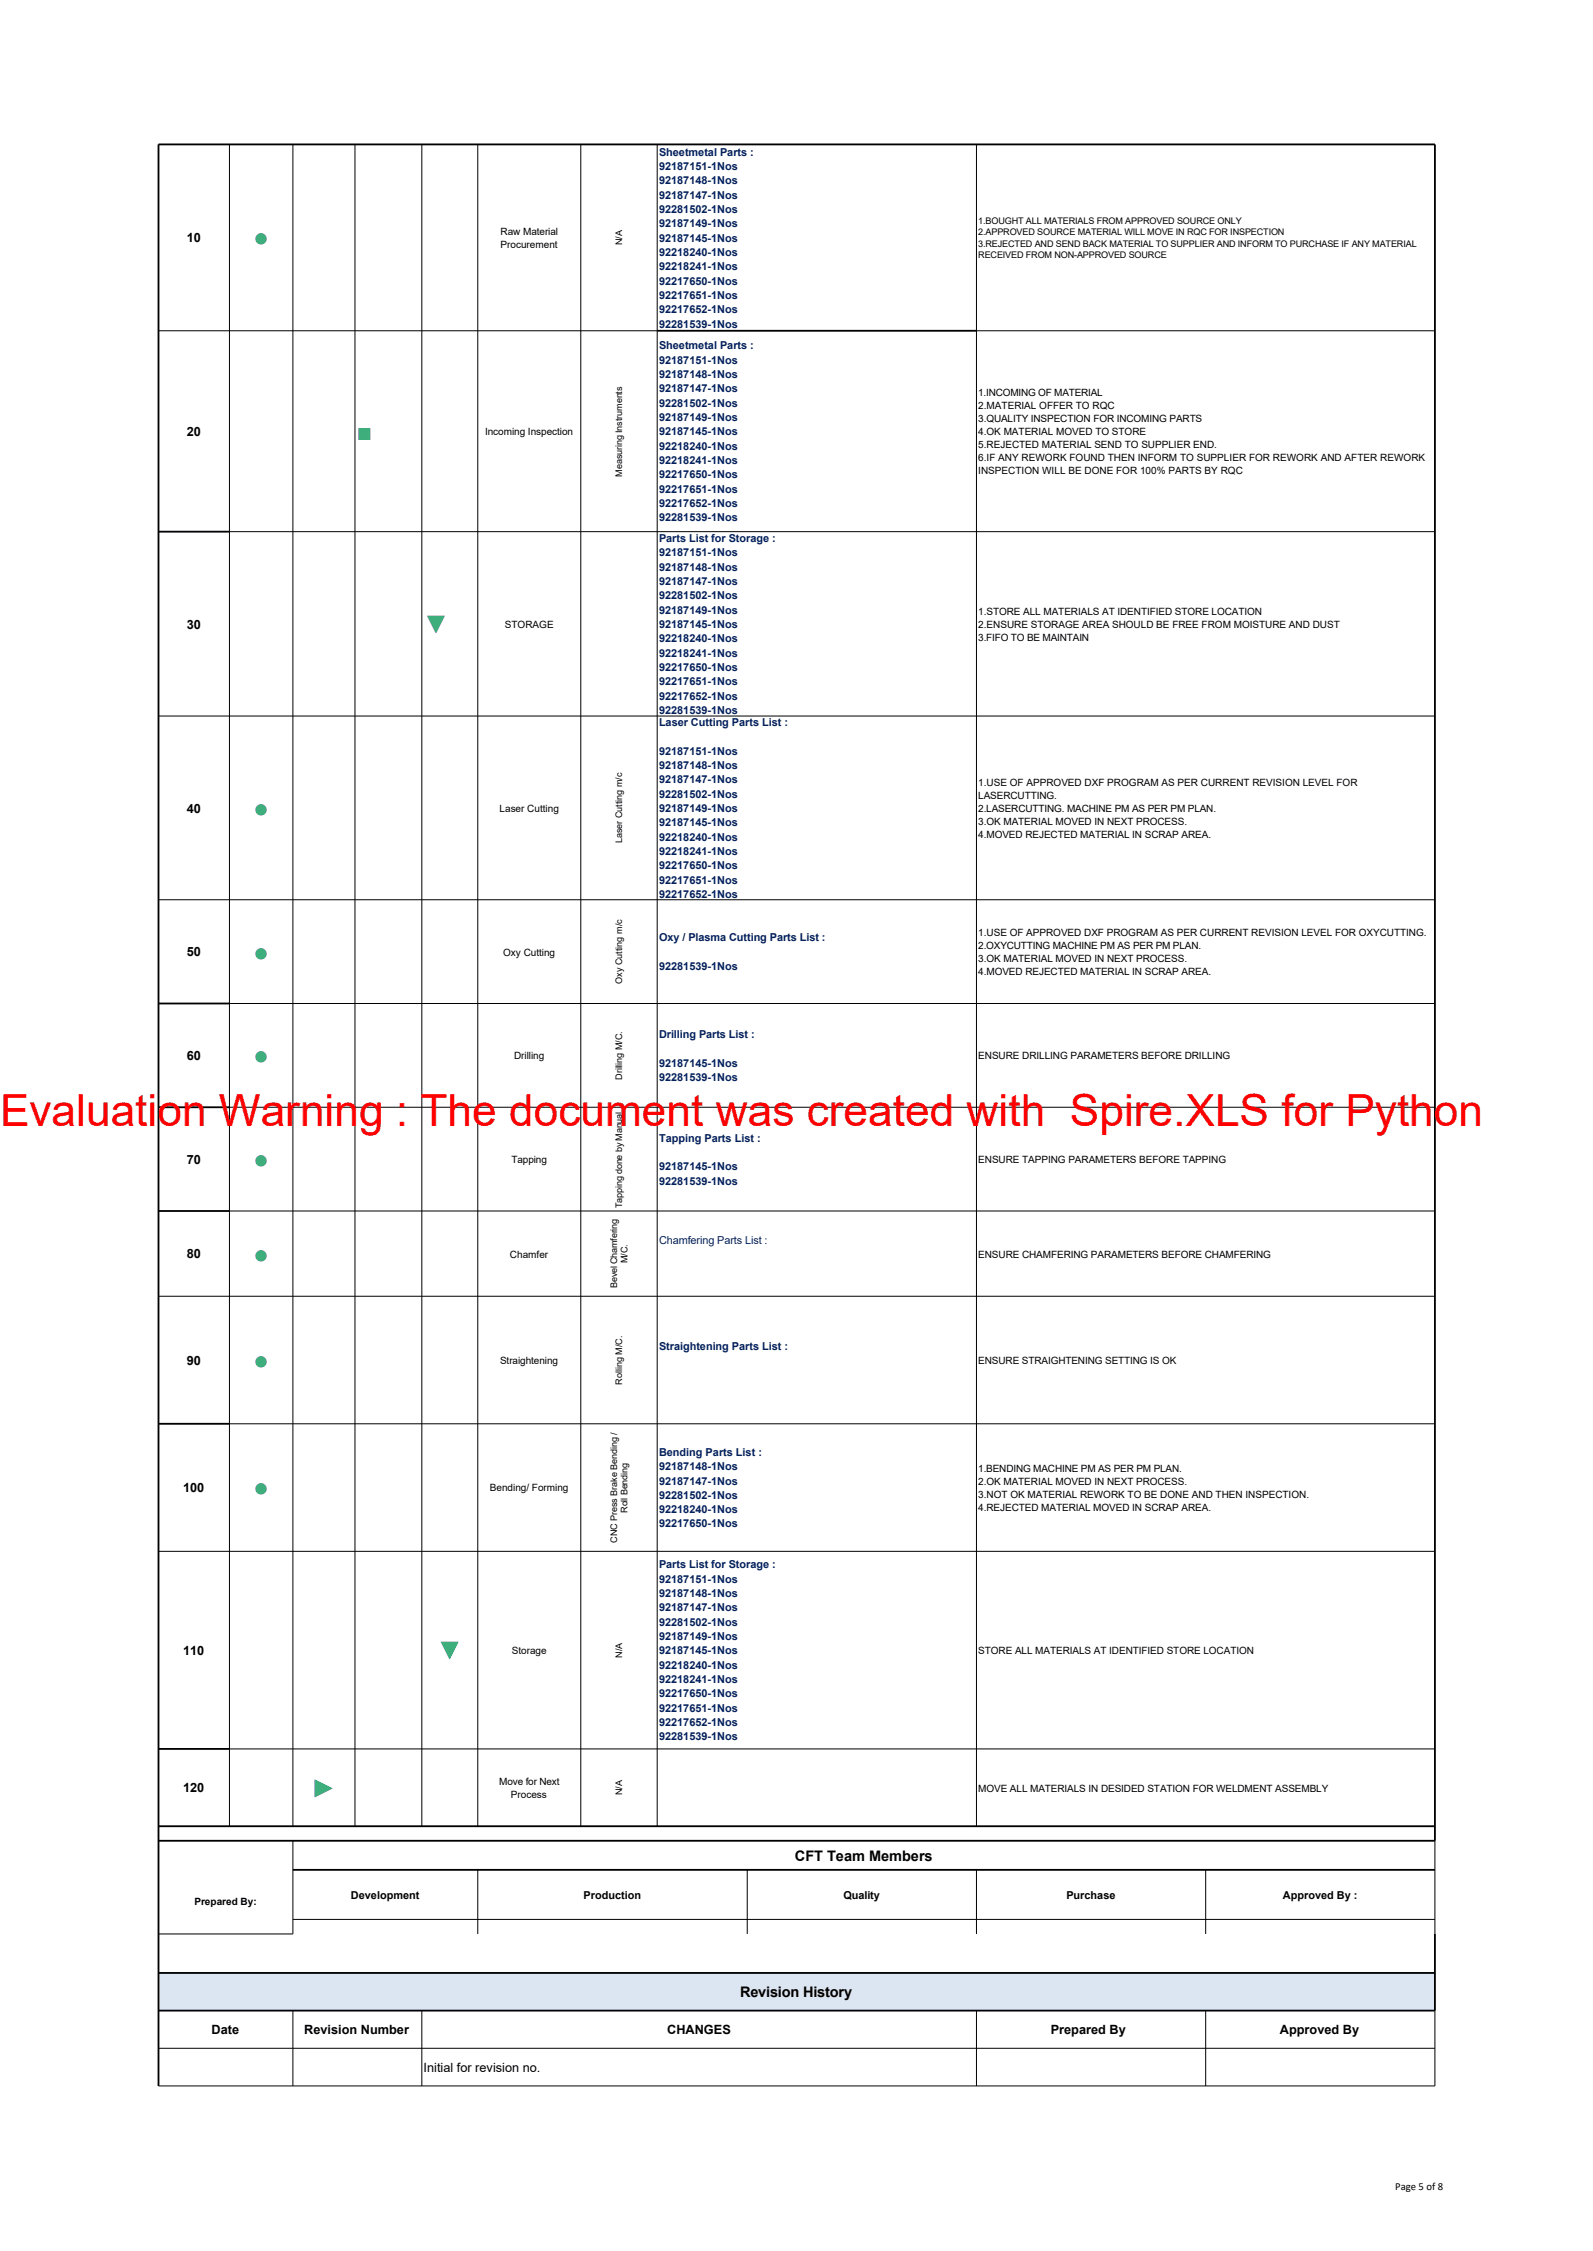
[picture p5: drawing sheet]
<svg xmlns="http://www.w3.org/2000/svg" width="210mm" height="297mm" viewBox="0 0 210 297" stroke-linecap="round" stroke-linejoin="round" font-family="sans-serif">
<defs><g id="words">
<text font-size="5.8" fill="#f00" x="0" y="148.5">Evaluation Warning : The document was created with Spire.XLS for Python</text>
<g font-size="3.4" fill="#00b050">
<text x="33.4" y="32.5">●</text>
<text x="47" y="58.1">■</text>
<text x="55.9" y="83.5">▼</text>
<text x="33.4" y="107.7">●</text>
<text x="33.4" y="126.7">●</text>
<text x="33.4" y="140.4">●</text>
<text x="33.4" y="154.1">●</text>
<text x="33.4" y="166.5">●</text>
<text x="33.4" y="180.6">●</text>
<text x="33.4" y="197.4">●</text>
<text x="57.6" y="218.9">▼</text>
<text x="41.1" y="237">►</text>
</g>
<g font-size="1.9">
<text x="104.8" y="245.5">CFT Team Members</text>
<text x="97.6" y="263.5">Revision History</text>
</g>
<g font-size="1.7">
<text x="24.6" y="32">10</text>
<text x="24.6" y="57.5">20</text>
<text x="24.6" y="82.9">30</text>
<text x="24.6" y="107.2">40</text>
<text x="24.6" y="126.2">50</text>
<text x="24.6" y="139.8">60</text>
<text x="24.6" y="153.5">70</text>
<text x="24.6" y="166">80</text>
<text x="24.6" y="180">90</text>
<text x="24.1" y="196.9">100</text>
<text x="24.1" y="218.3">110</text>
<text x="24.1" y="236.4">120</text>
<text x="27.9" y="268.3">Date</text>
<text x="40.1" y="268.3">Revision Number</text>
<text x="88" y="268.3">CHANGES</text>
<text x="138.6" y="268.3">Prepared By</text>
<text x="168.8" y="268.3">Approved By</text>
<text x="55.9" y="273.3">Initial for revision no.</text>
</g>
<g font-size="1.4" fill="#002060">
<text x="86.9" y="20.5">Sheetmetal Parts :</text>
<text x="86.9" y="22.4">92187151-1Nos</text>
<text x="86.9" y="24.3">92187148-1Nos</text>
<text x="86.9" y="26.2">92187147-1Nos</text>
<text x="86.9" y="28.1">92281502-1Nos</text>
<text x="86.9" y="30">92187149-1Nos</text>
<text x="86.9" y="31.9">92187145-1Nos</text>
<text x="86.9" y="33.8">92218240-1Nos</text>
<text x="86.9" y="35.7">92218241-1Nos</text>
<text x="86.9" y="37.5">92217650-1Nos</text>
<text x="86.9" y="39.4">92217651-1Nos</text>
<text x="86.9" y="41.3">92217652-1Nos</text>
<text x="86.9" y="43.2">92281539-1Nos</text>
<text x="86.9" y="46.1">Sheetmetal Parts :</text>
<text x="86.9" y="48">92187151-1Nos</text>
<text x="86.9" y="49.9">92187148-1Nos</text>
<text x="86.9" y="51.8">92187147-1Nos</text>
<text x="86.9" y="53.6">92281502-1Nos</text>
<text x="86.9" y="55.5">92187149-1Nos</text>
<text x="86.9" y="57.4">92187145-1Nos</text>
<text x="86.9" y="59.3">92218240-1Nos</text>
<text x="86.9" y="61.2">92218241-1Nos</text>
<text x="86.9" y="63.1">92217650-1Nos</text>
<text x="86.9" y="65">92217651-1Nos</text>
<text x="86.9" y="66.9">92217652-1Nos</text>
<text x="86.9" y="68.8">92281539-1Nos</text>
<text x="86.9" y="71.5">Parts List for Storage :</text>
<text x="86.9" y="73.4">92187151-1Nos</text>
<text x="86.9" y="75.3">92187148-1Nos</text>
<text x="86.9" y="77.2">92187147-1Nos</text>
<text x="86.9" y="79.1">92281502-1Nos</text>
<text x="86.9" y="80.9">92187149-1Nos</text>
<text x="86.9" y="82.8">92187145-1Nos</text>
<text x="86.9" y="84.7">92218240-1Nos</text>
<text x="86.9" y="86.6">92218241-1Nos</text>
<text x="86.9" y="88.5">92217650-1Nos</text>
<text x="86.9" y="90.4">92217651-1Nos</text>
<text x="86.9" y="92.3">92217652-1Nos</text>
<text x="86.9" y="94.2">92281539-1Nos</text>
<text x="86.9" y="95.8">Laser Cutting Parts List :</text>
<text x="86.9" y="99.6">92187151-1Nos</text>
<text x="86.9" y="101.4">92187148-1Nos</text>
<text x="86.9" y="103.3">92187147-1Nos</text>
<text x="86.9" y="105.2">92281502-1Nos</text>
<text x="86.9" y="107.1">92187149-1Nos</text>
<text x="86.9" y="109">92187145-1Nos</text>
<text x="86.9" y="110.9">92218240-1Nos</text>
<text x="86.9" y="112.8">92218241-1Nos</text>
<text x="86.9" y="114.7">92217650-1Nos</text>
<text x="86.9" y="116.6">92217651-1Nos</text>
<text x="86.9" y="118.4">92217652-1Nos</text>
<text x="86.9" y="124.2">Oxy / Plasma Cutting Parts List :</text>
<text x="86.9" y="128">92281539-1Nos</text>
<text x="86.9" y="136.9">Drilling Parts List :</text>
<text x="86.9" y="140.7">92187145-1Nos</text>
<text x="86.9" y="142.6">92281539-1Nos</text>
<text x="86.9" y="150.6">Tapping Parts List :</text>
<text x="86.9" y="154.4">92187145-1Nos</text>
<text x="86.9" y="156.3">92281539-1Nos</text>
<text x="86.9" y="164.1">Chamfering Parts List :</text>
<text x="86.9" y="178">Straightening Parts List :</text>
<text x="86.9" y="192">Bending Parts List :</text>
<text x="86.9" y="193.9">92187148-1Nos</text>
<text x="86.9" y="195.8">92187147-1Nos</text>
<text x="86.9" y="197.7">92281502-1Nos</text>
<text x="86.9" y="199.6">92218240-1Nos</text>
<text x="86.9" y="201.5">92217650-1Nos</text>
<text x="86.9" y="206.9">Parts List for Storage :</text>
<text x="86.9" y="208.8">92187151-1Nos</text>
<text x="86.9" y="210.6">92187148-1Nos</text>
<text x="86.9" y="212.5">92187147-1Nos</text>
<text x="86.9" y="214.4">92281502-1Nos</text>
<text x="86.9" y="216.3">92187149-1Nos</text>
<text x="86.9" y="218.2">92187145-1Nos</text>
<text x="86.9" y="220.1">92218240-1Nos</text>
<text x="86.9" y="222">92218241-1Nos</text>
<text x="86.9" y="223.9">92217650-1Nos</text>
<text x="86.9" y="225.8">92217651-1Nos</text>
<text x="86.9" y="227.7">92217652-1Nos</text>
<text x="86.9" y="229.5">92281539-1Nos</text>
</g>
<g font-size="1.4">
<text x="46.3" y="250.5">Development</text>
<text x="77" y="250.5">Production</text>
<text x="111.2" y="250.5">Quality</text>
<text x="140.6" y="250.5">Purchase</text>
<text x="169.2" y="250.5">Approved By :</text>
<text x="184" y="288.9">Page 5 of 8</text>
</g>
<g font-size="1.3">
<text x="66" y="32.7">Procurement</text>
<text x="66" y="31">Raw Material</text>
<text x="129" y="52.3">1.INCOMING OF MATERIAL</text>
<text x="129" y="54">2.MATERIAL OFFER TO RQC</text>
<text x="64" y="57.4">Incoming Inspection</text>
<text x="129" y="55.7">3.QUALITY INSPECTION FOR INCOMING PARTS</text>
<text x="129" y="57.4">4.OK MATERIAL MOVED TO STORE</text>
<text x="129" y="59.1">5.REJECTED MATERIAL SEND TO SUPPLIER END.</text>
<text x="129" y="60.8">6.IF ANY REWORK FOUND THEN INFORM TO SUPPLIER FOR REWORK AND AFTER REWORK</text>
<text x="129" y="62.5">INSPECTION WILL BE DONE FOR 100% PARTS BY RQC</text>
<text x="66.6" y="82.8">STORAGE</text>
<text x="129" y="81.1">1.STORE ALL MATERIALS AT IDENTIFIED STORE LOCATION</text>
<text x="129" y="82.8">2.ENSURE STORAGE AREA SHOULD BE FREE FROM MOISTURE AND DUST</text>
<text x="129" y="84.5">3.FIFO TO BE MAINTAIN</text>
<text x="65.9" y="107.1">Laser Cutting</text>
<text x="129" y="103.7">1.USE OF APPROVED DXF PROGRAM AS PER CURRENT REVISION LEVEL FOR</text>
<text x="129" y="105.4">LASERCUTTING.</text>
<text x="129" y="107.1">2.LASERCUTTING. MACHINE PM AS PER PM PLAN.</text>
<text x="129" y="108.8">3.OK MATERIAL MOVED IN NEXT PROCESS.</text>
<text x="129" y="110.5">4.MOVED REJECTED MATERIAL IN SCRAP AREA.</text>
<text x="129" y="123.5">1.USE OF APPROVED DXF PROGRAM AS PER CURRENT REVISION LEVEL FOR OXYCUTTING.</text>
<text x="129" y="125.2">2.OXYCUTTING MACHINE PM AS PER PM PLAN.</text>
<text x="66.4" y="126">Oxy Cutting</text>
<text x="129" y="126.9">3.OK MATERIAL MOVED IN NEXT PROCESS.</text>
<text x="129" y="128.6">4.MOVED REJECTED MATERIAL IN SCRAP AREA.</text>
<text x="67.8" y="139.7">Drilling</text>
<text x="129" y="139.7">ENSURE DRILLING PARAMETERS BEFORE DRILLING</text>
<text x="67.4" y="153.4">Tapping</text>
<text x="129" y="153.4">ENSURE TAPPING PARAMETERS BEFORE TAPPING</text>
<text x="67.2" y="165.9">Chamfer</text>
<text x="129" y="165.9">ENSURE CHAMFERING PARAMETERS BEFORE CHAMFERING</text>
<text x="65.9" y="179.9">Straightening</text>
<text x="129" y="179.9">ENSURE STRAIGHTENING SETTING IS OK</text>
<text x="64.6" y="196.7">Bending/ Forming</text>
<text x="129" y="194.2">1.BENDING MACHINE PM AS PER PM PLAN.</text>
<text x="129" y="195.9">2.OK MATERIAL MOVED IN NEXT PROCESS.</text>
<text x="129" y="197.6">3.NOT OK MATERIAL REWORK TO BE DONE AND THEN INSPECTION.</text>
<text x="129" y="199.3">4.REJECTED MATERIAL MOVED IN SCRAP AREA.</text>
<text x="67.5" y="218.2">Storage</text>
<text x="129" y="218.2">STORE ALL MATERIALS AT IDENTIFIED STORE LOCATION</text>
<text x="65.8" y="235.5">Move for Next</text>
<text x="67.4" y="237.2">Process</text>
<text x="129" y="236.3">MOVE ALL MATERIALS IN DESIDED STATION FOR WELDMENT ASSEMBLY</text>
<text x="25.6" y="251.3">Prepared By:</text>
</g>
<g font-size="1.2">
<text x="129" y="29.5">1.BOUGHT ALL MATERIALS FROM APPROVED SOURCE ONLY</text>
<text x="82.1" y="32.3" transform="rotate(-90 82.1 32.3)">N/A</text>
<text x="129" y="31">2.APPROVED SOURCE MATERIAL WILL MOVE IN RQC FOR INSPECTION</text>
<text x="129" y="32.6">3.REJECTED AND SEND BACK MATERIAL TO SUPPLIER AND INFORM TO PURCHASE IF ANY MATERIAL</text>
<text x="129" y="34.1">RECEIVED FROM NON-APPROVED SOURCE</text>
<text x="82.1" y="62.9" transform="rotate(-90 82.1 62.9)">Measuring Instruments</text>
<text x="82.1" y="111.2" transform="rotate(-90 82.1 111.2)">Laser Cutting m/c</text>
<text x="82.1" y="129.8" transform="rotate(-90 82.1 129.8)">Oxy Cutting m/c</text>
<text x="82.1" y="142.4" transform="rotate(-90 82.1 142.4)">Drilling M/C.</text>
<text x="82.1" y="159.4" transform="rotate(-90 82.1 159.4)">Tapping done by Manual</text>
<text x="82.7" y="166.6" transform="rotate(-90 82.7 166.6)">M/C.</text>
<text x="81.4" y="169.9" transform="rotate(-90 81.4 169.9)">Bevel Chamfering</text>
<text x="82.1" y="182.6" transform="rotate(-90 82.1 182.6)">Rolling M/C.</text>
<text x="81.4" y="203.5" transform="rotate(-90 81.4 203.5)">CNC Press Brake Bending /</text>
<text x="82.7" y="199.6" transform="rotate(-90 82.7 199.6)">Roll Bending</text>
<text x="82.1" y="218.7" transform="rotate(-90 82.1 218.7)">N/A</text>
<text x="82.1" y="236.8" transform="rotate(-90 82.1 236.8)">N/A</text>
</g>
</g></defs>
<path d="M20.9 260.2h168.4v5.1h-168.4z" fill-rule="evenodd" fill="#dce6f2"/>
<path d="M86.7 43.6h42.1M20.9 70.1h9.4M20.9 132.4h9.4M20.9 146.1h9.4M20.9 159.7h9.4M20.9 187.8h9.4M20.9 230.7h9.4M20.9 242.8h168.3v-223.8h-168.3v256.2M20.9 240.9h168.3M38.6 246.6h150.6M189.2 255.1v10.1h-168.3M20.9 260.2h168.3" fill="none" stroke="#000" stroke-width=".24"/>
<g fill="none" stroke="#000" stroke-width=".13">
<path d="M30.3 19.1v221.8M38.6 19.1v221.8M46.8 19.1v221.8M55.6 19.1v221.8M63 19.1v221.8M76.6 19.1v221.8M86.7 19.1v221.8M128.8 19.1v221.8M20.9 43.6h65.8M128.8 43.6h60.4M30.3 70.1h158.9M20.9 94.5h168.3"/>
<path d="M20.9 118.7h168.3M30.3 132.4h158.9M30.3 146.1h158.9M30.3 159.7h158.9M20.9 171h168.3M30.3 187.8h158.9M20.9 204.6h168.3M30.3 230.7h158.9M38.6 253.2h150.6M38.6 242.8v12.3h-17.7M63 246.6v8.5M98.5 246.6v8.5"/>
<path d="M128.8 246.6v8.5M159 246.6v8.5M189.2 242.8v12.3M20.9 270.2h168.3M38.6 265.2v10M55.6 265.2v10M128.8 265.2v10M159 265.2v10M189.2 265.2v10h-168.3"/>
</g>
<use href="#words"/>
</svg>
